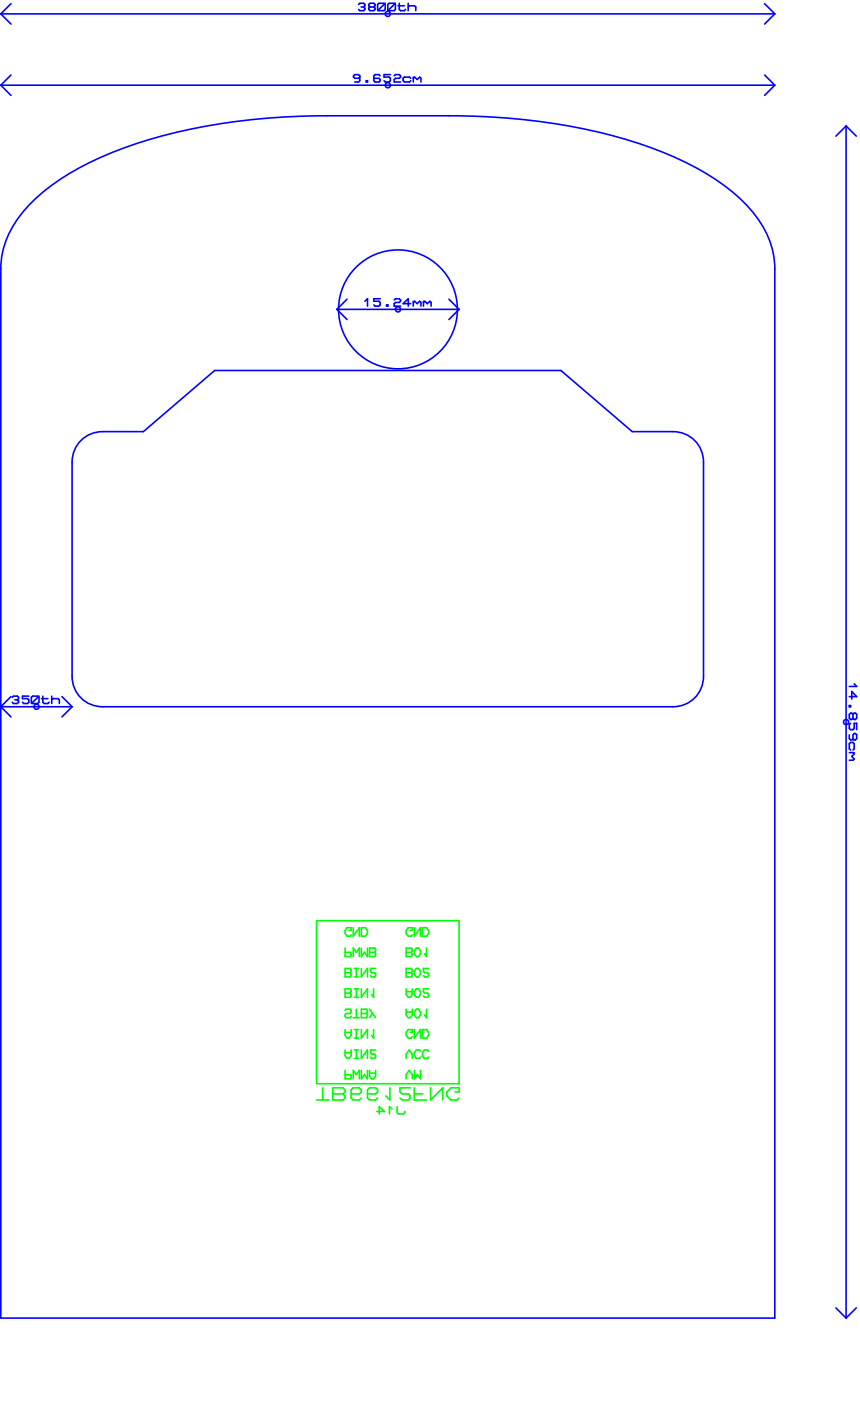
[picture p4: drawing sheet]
<svg xmlns="http://www.w3.org/2000/svg" width="107mm" height="175mm" viewBox="0 0 107 175" stroke-linecap="round" stroke-linejoin="round" font-family="sans-serif">
<g fill="none" stroke="#00f" stroke-width=".2">
<path d="M.1 10.6h96.5M.1 10.6l1.3 1.3M.1 1.7h96.5M.1 1.7l1.3 1.3M1.4 9.3l-1.3 1.3M1.4 .5l-1.3 1.2M44.7 .6l.2-.2h.4l.2 .2v.1l-.2 .2M44.9 9.6l-.2 .2h-.5l-.1-.2v-.2l.1-.1h.5l.2 .1v.7l-.2 .1h-.5M45 .9h.3M45.3 .9l.2 .1v.2l-.2 .1h-.4l-.2-.1M45.7 10.1h.1v.1h-.1zM46.1 .9l-.1-.2v-.1l.1-.2h.5l.2 .2v.1l-.2 .2"/>
<path d="M46.1 .9l-.1 .1v.2l.1 .1h.5l.2-.1v-.2l-.2-.1M46.1 .9h.5M47.1 .6l.1-.2h.7l.1 .2v.6l-.1 .1h-.7l-.1-.1zM47.4 9.4l-.2-.1h-.4l-.2 .1v.7l.2 .1h.4l.2-.1v-.2l-.2-.1h-.6M48 .4l-.9 .9M48.4 .6l.1-.2h.6l.2 .2v.6l-.2 .1h-.6l-.1-.1zM48.7 9.3h-.8v.3h.6l.2 .2v.3l-.2 .1h-.5l-.1-.1M49.2 9.4l.1-.1h.5l.1 .1v.2l-.1 .2h-.5l-.1 .1v.3h.7M49.3 .4l-.9 .9M49.6 .7h.8M49.8 .4v.8l.1 .1h.5l.2-.1M50.9 .9l.2-.2h.6l.1 .2v.4"/>
<path d="M50.9 .4v.9M51.2 9.8l-.1-.2h-.7l-.1 .2v.3l.1 .1h.7l.1-.1M51.5 9.6v.6M51.5 9.8l.2-.2 .3 .3 .3-.3 .2 .2v.4M95.3 9.3l1.3 1.3M95.3 .5l1.3 1.2M96.6 10.6l-1.3 1.3M96.6 1.7l-1.3 1.3M105.5 15.7v148.6M105.5 15.7l-1.3 1.3M105.5 15.7l1.3 1.3M3.8 25.4a29.7 29.7 0 0 1 10.1-6.4 72.9 72.9 0 0 1 26.8-4.6h15.3a72.9 72.9 0 0 1 26.8 4.6 29.7 29.7 0 0 1 10.1 6.4 11.6 11.6 0 0 1 3.7 8.1v130.8h-96.5v-130.8a11.6 11.6 0 0 1 3.7-8.1z"/>
<path d="M42 38.6h15.2M42 38.6l1.3 1.2M43.3 37.3l-1.3 1.3M45.5 37.5l.3-.3v1M47.4 37.2h-.8v.3h.6l.2 .2v.3l-.2 .2h-.4l-.2-.2M48.2 38h.2v.2h-.2zM49.2 37.4l.1-.2h.5l.1 .2v.1l-.1 .2h-.5l-.1 .1v.4h.7M51.2 37.8h-.9l.6-.6v1M51.5 37.5v.7M51.5 37.7l.2-.2 .3 .3 .3-.3 .2 .2v.5M52.8 37.5v.7M52.8 37.7l.2-.2 .3 .3 .3-.3 .2 .2v.5"/>
<path d="M56 37.3l1.2 1.3M57.2 38.6l-1.2 1.2M10.1 54.9a3.8 3.8 0 0 1 2.7-1.1h5.1l8.9-7.6h43.1l8.9 7.6h5.1a3.8 3.8 0 0 1 3.8 3.8v26.7a3.8 3.8 0 0 1-3.8 3.8h-71.1a3.8 3.8 0 0 1-3.8-3.8v-26.7a3.8 3.8 0 0 1 1.1-2.7zM.1 88.1h8.9M.1 88.1l1.3 1.3M1.4 86.8l-1.3 1.3M1.5 86.9l.2-.1h.5l.1 .1v.2l-.1 .1M1.8 87.2h.4M2.2 87.2l.1 .2v.1l-.1 .2h-.5l-.2-.2M3.6 86.8h-.8v.3h.6l.2 .1v.3l-.2 .2h-.4l-.2-.2M3.9 86.9l.2-.1h.6l.2 .1v.6l-.2 .2h-.6l-.2-.2zM4.9 86.8l-1 .9"/>
<path d="M5.2 87.1h.8M5.3 86.8v.7l.2 .2h.5l.1-.2M6.4 87.2l.2-.1h.6l.2 .1v.5M6.4 86.8v.9M7.7 86.8l1.3 1.3M9 88.1l-1.3 1.3M105.9 86.8h.9l-.6-.6v.9M105.9 87.9h.2v.2h-.2zM105.9 91.6v.5l.2 .1h.6l.1-.1v-.5l-.1-.2h-.2l-.1 .2v.5l.1 .1M105.9 93.8h.6M106.1 90.2l-.2 .1v.5l.2 .1h.3l.1-.1v-.6h.3v.7M106.1 93.5l-.2-.2v-.6l.2-.2h.3l.1 .2v.6l-.1 .2"/>
<path d="M106.4 89l-.2-.1h-.1l-.2 .1v.5l.2 .2h.1l.2-.2M106.4 89l.1-.1h.2l.1 .1v.5l-.1 .2h-.2l-.1-.2M106.4 89v.5M106.4 93.8l.1 .2-.3 .3 .3 .3-.1 .2h-.5M106.5 85.2l.3 .4h-.9M104.2 163l1.3 1.3M106.8 163l-1.3 1.3"/>
<circle cx="48.4" cy="1.7" r=".32"/>
<circle cx="48.4" cy="10.6" r=".32"/>
<circle cx="49.6" cy="38.6" r="7.4"/>
<circle cx="49.6" cy="38.6" r=".32"/>
<circle cx="4.5" cy="88.1" r=".32"/>
<circle cx="105.5" cy="90" r=".32"/>
</g>
<g fill="none" stroke="#0f0" stroke-width=".2">
<path d="M39.5 114.8h17.7v20.3h-17.7zM43 118.2v1h.7l.1-.2-.1-.3h-.7M43.5 116h.3v-.4h-.5l-.3 .4v.3l.3 .4h.4l.1-.2M44 115.6v1.1l.8-1.1v1.1M44 119.2v-1l.4 .5 .4-.5v1M45.1 115.6h.5l.2 .4v.3l-.2 .4h-.5zM45.1 118.2v1l.3-.5 .4 .5v-1M46.1 118.2h.6l.1 .1-.1 .4 .1 .3-.1 .2h-.6zM46.1 118.7h.6M50.6 118.2h.7l.1 .1-.1 .4 .1 .3-.1 .2h-.7zM50.6 118.7h.7M51.2 116h.2v-.4h-.5l-.3 .4v.3l.3 .4h.4l.1-.2"/>
<path d="M51.7 115.6v1.1l.7-1.1v1.1M51.9 118.2h.3l.2 .3v.4l-.2 .3h-.3l-.2-.3v-.4zM52.7 115.6h.5l.2 .4v.3l-.2 .4h-.5zM53.2 118.2v1l-.3-.3M39.5 137.1h1.5M40.2 135.6v1.5M41.5 135.6h1.3l.2 .2v.3l-.2 .2 .2 .3v.3l-.2 .2h-1.3zM41.5 136.3h1.3M43 120.7h.7l.1 .2-.1 .3 .1 .4-.1 .2h-.7zM43 123.2h.7l.1 .2-.1 .4 .1 .3-.1 .2h-.7zM43 126l.2-.2h.5l.1 .2-.1 .3h-.5l-.2 .2 .2 .3h.5l.1-.1M43 128.3v.7l.3 .4h.2l.3-.4v-.7"/>
<path d="M43 130.9v.7l.3 .3h.2l.3-.3v-.7M43 133.4v1.1h.7l.1-.2-.1-.4h-.7M43 131.2h.8M43 128.7h.8M43 123.8h.7M43 121.2h.7M43.8 136.3h1l.2-.2v-.3l-.2-.2h-.8l-.2 .2v1.1l.2 .2h.8l.2-.2M44 134.5v-1.1l.4 .5 .4-.5v1.1M44 126.8h.8M44.2 131.9h.5M44.2 130.9h.5M44.2 129.4h.5"/>
<path d="M44.2 128.3h.5M44.2 124.3h.5M44.2 123.2h.5M44.2 121.8h.5M44.2 120.7h.5M44.4 120.7v1.1M44.4 123.2v1.1M44.4 125.8v1M44.4 128.3v1.1M44.4 130.9v1M45.1 120.7v1.1l.7-1.1v1.1M45.1 123.2v1.1l.7-1.1v1.1"/>
<path d="M45.1 125.8h.6l.1 .2-.1 .3 .1 .4-.1 .1h-.6zM45.1 128.3v1.1l.7-1.1v1.1M45.1 130.9v1l.7-1v1M45.1 133.4v1.1l.3-.6 .4 .6v-1.1M45.1 126.3h.6M45.8 136.3h1l.3-.2v-.3l-.3-.2h-.7l-.3 .2v1.1l.3 .2h.7l.3-.2M46.1 133.4v.7l.2 .4h.3l.2-.4v-.7M46.1 133.8h.7M46.1 125.8l.7 1M46.5 126.3l-.4 .5M46.6 128.3v1.1l-.3-.4M46.6 123.2v1.1l-.3-.3"/>
<path d="M46.8 120.7h-.6v.4l.1 .1h.4l.1 .2-.1 .4h-.4l-.1-.2M46.8 130.9h-.6v.3l.1 .2h.4l.1 .2-.1 .3h-.4l-.1-.2M47 138.5h.9l-.6-.6v.9M48.6 135.6v1.5l-.5-.5M48.9 138.2l-.3-.3v.9M49.5 137.9v.8l.2 .1h.6l.2-.1v-.2M50.6 125.8v.7l.3 .3h.3l.2-.3v-.7M50.6 123.2v.8l.3 .3h.3l.2-.3v-.8M50.6 120.7h.7l.1 .2-.1 .3 .1 .4-.1 .2h-.7zM50.6 121.2h.7M50.6 131.9v-.5l.4-.5 .4 .5v.5M50.6 134.5v-.6l.4-.5 .4 .5v.6"/>
<path d="M50.6 123.6h.8M50.6 126.1h.8M51.1 135.6h-1.2v.5l.2 .2h.8l.2 .3v.3l-.2 .2h-.8l-.2-.2M51.2 128.7h.2v-.4h-.5l-.3 .4v.3l.3 .4h.4l.1-.2M51.7 135.6v1.5h1.5M51.7 136.3h1M51.7 128.3v1.1l.7-1.1v1.1M51.7 133.4v1.1l.3-.6 .4 .6v-1.1M51.9 125.8h.3l.2 .3v.4l-.2 .3h-.3l-.2-.3v-.4zM51.9 123.2h.3l.2 .4v.4l-.2 .3h-.3l-.2-.3v-.4zM51.9 120.7h.3l.2 .4v.3l-.2 .4h-.3l-.2-.4v-.3zM52.4 131l-.1-.1h-.4l-.2 .3v.4l.2 .3h.4l.1-.2"/>
<path d="M52.7 128.3h.5l.2 .4v.3l-.2 .4h-.5zM53.2 125.8v1l-.3-.3M53.4 131l-.1-.1h-.4l-.2 .3v.4l.2 .3h.4l.1-.2M53.4 123.2h-.6v.4l.1 .2h.4l.1 .2-.1 .3h-.4l-.1-.2M53.4 120.7h-.6v.4l.1 .1h.4l.1 .2-.1 .4h-.4l-.1-.2M53.7 135.6v1.5l1.5-1.5v1.5M56.7 136.1h.5v-.5h-1l-.5 .5v.5l.5 .5h.8l.2-.2"/>
</g>
</svg>
